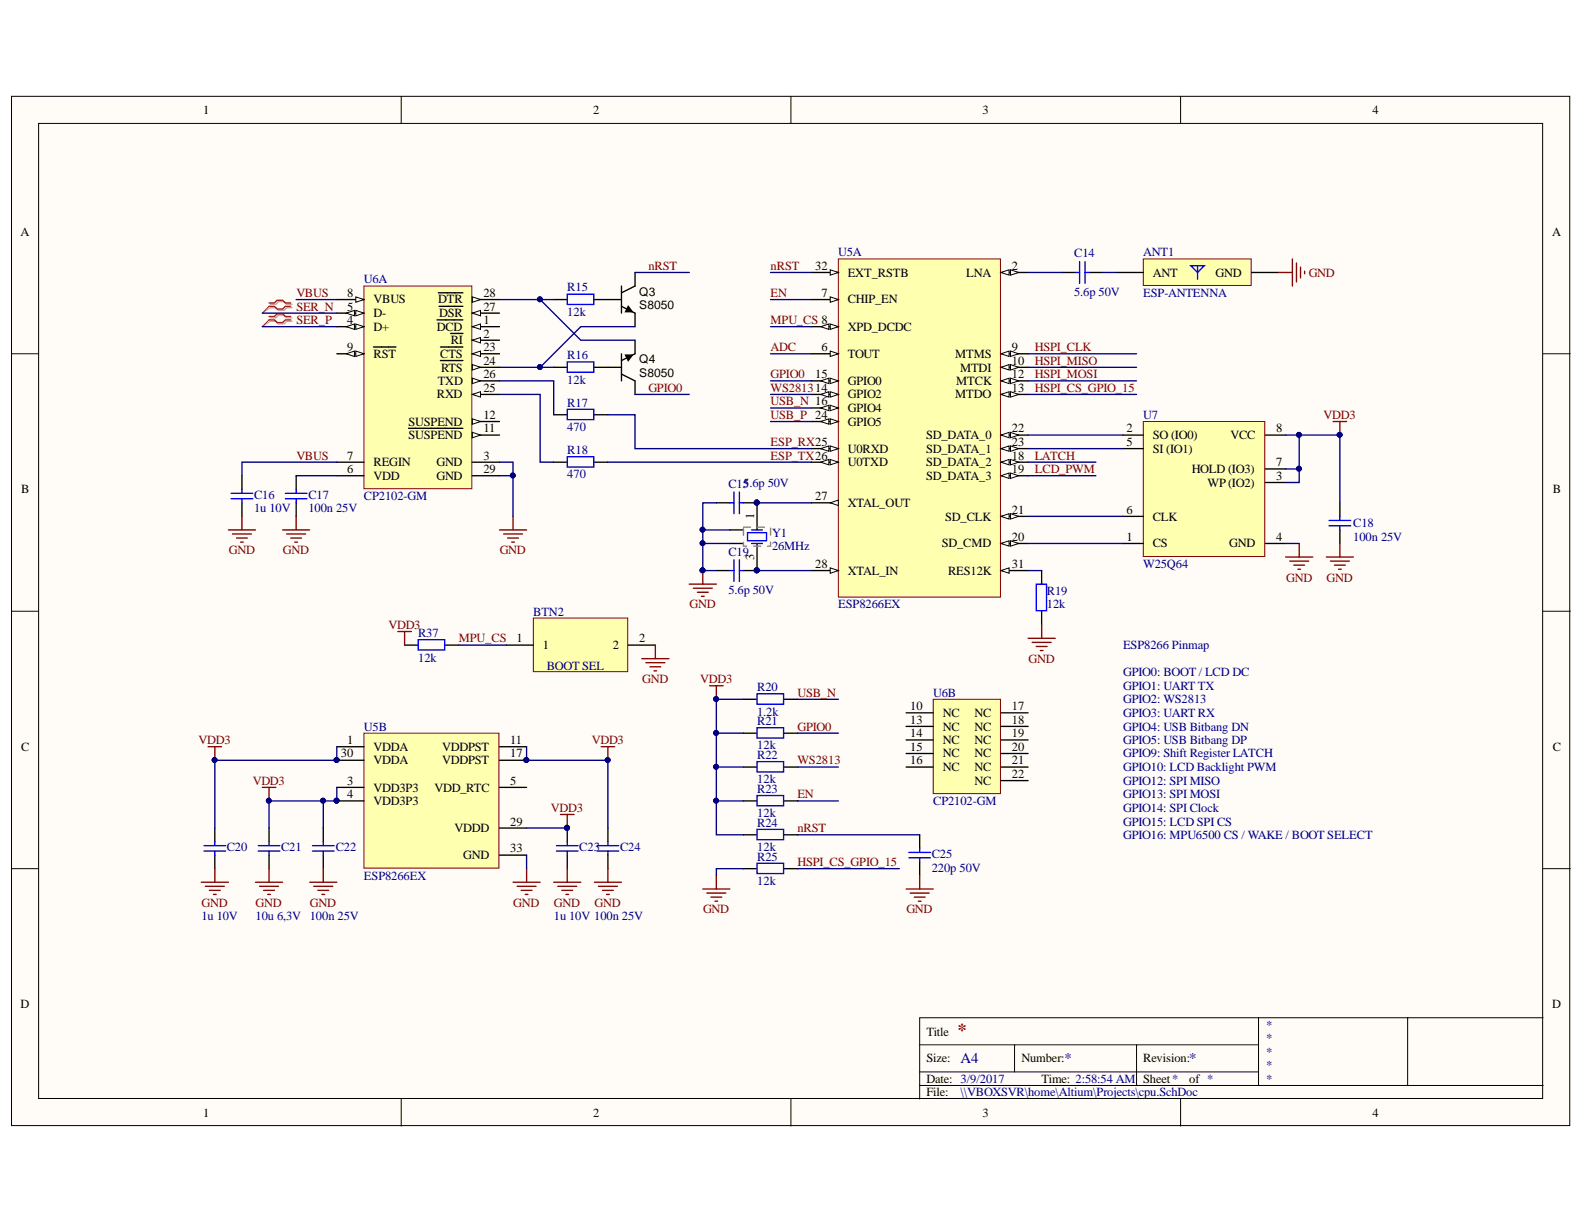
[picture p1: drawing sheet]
<svg xmlns="http://www.w3.org/2000/svg" width="279mm" height="216mm" viewBox="0 0 279 216" stroke-linecap="round" stroke-linejoin="round" font-family="sans-serif">
<defs><g id="words">
<text font-size="3.2" fill="#800000" x="168.9" y="182.7">*</text>
<g font-size="2.6" fill="#000080">
<text x="169.4" y="187.6">A4</text>
<text x="187.8" y="187.6">*</text>
<text x="209.8" y="187.6">*</text>
</g>
<g font-size="2.2">
<text x="35.9" y="20.1">1</text>
<text x="104.6" y="20.1">2</text>
<text x="173.3" y="20.1">3</text>
<text x="242.1" y="20.1">4</text>
<text x="3.6" y="41.6">A</text>
<text x="273.8" y="41.6">A</text>
<text x="143.8" y="47.6">32</text>
<text x="178.5" y="47.6">2</text>
<text x="61.2" y="52.3">8</text>
<text x="65.9" y="53.5">VBUS</text>
<text x="77.3" y="53.5">DTR</text>
<text x="85.3" y="52.3">28</text>
<text x="144.9" y="52.3">7</text>
<text x="149.5" y="53.5">CHIP_EN</text>
<text x="149.5" y="48.8">EXT_RSTB</text>
<text x="170.4" y="48.8">LNA</text>
<text x="203.3" y="48.8">ANT</text>
<text x="214.4" y="48.8">GND</text>
<text x="61.2" y="57.2">4</text>
<text x="61.2" y="54.8">5</text>
<text x="65.9" y="58.3">D+</text>
<text x="65.9" y="56">D-</text>
<text x="77.1" y="58.3">DCD</text>
<text x="77.5" y="56">DSR</text>
<text x="85.3" y="57.2">1</text>
<text x="85.3" y="59.5">2</text>
<text x="85.3" y="54.8">27</text>
<text x="149.5" y="58.3">XPD_DCDC</text>
<text x="61.2" y="61.9">9</text>
<text x="65.9" y="63.2">RST</text>
<text x="77.7" y="63.2">CTS</text>
<text x="77.8" y="65.5">RTS</text>
<text x="79.5" y="60.7">RI</text>
<text x="85.3" y="61.9">23</text>
<text x="85.3" y="64.4">24</text>
<text x="144.9" y="61.9">6</text>
<text x="149.5" y="63.2">TOUT</text>
<text x="168.5" y="63.2">MTMS</text>
<text x="169.3" y="65.5">MTDI</text>
<text x="178.5" y="61.9">9</text>
<text x="178.5" y="64.4">10</text>
<text x="77.1" y="70.3">RXD</text>
<text x="77.2" y="67.9">TXD</text>
<text x="85.3" y="69.1">25</text>
<text x="85.3" y="66.7">26</text>
<text x="143.8" y="66.7">15</text>
<text x="149.5" y="70.3">GPIO2</text>
<text x="149.5" y="67.9">GPIO0</text>
<text x="168.5" y="70.3">MTDO</text>
<text x="168.7" y="67.9">MTCK</text>
<text x="178.5" y="66.7">12</text>
<text x="178.5" y="69.1">13</text>
<text x="72.1" y="77.5">SUSPEND</text>
<text x="72.1" y="75.1">SUSPEND</text>
<text x="85.3" y="76.3">11</text>
<text x="85.3" y="73.9">12</text>
<text x="149.5" y="72.7">GPIO4</text>
<text x="149.5" y="75.1">GPIO5</text>
<text x="163.3" y="77.5">SD_DATA_0</text>
<text x="178.5" y="76.3">22</text>
<text x="198.7" y="76.3">2</text>
<text x="203.3" y="77.5">SO (IO0)</text>
<text x="217" y="77.5">VCC</text>
<text x="225.1" y="76.3">8</text>
<text x="61.2" y="83.5">6</text>
<text x="61.2" y="81.1">7</text>
<text x="65.9" y="82.3">REGIN</text>
<text x="77" y="82.3">GND</text>
<text x="85.3" y="81.1">3</text>
<text x="85.3" y="83.5">29</text>
<text x="149.5" y="79.8">U0RXD</text>
<text x="149.5" y="82.3">U0TXD</text>
<text x="163.3" y="82.3">SD_DATA_2</text>
<text x="163.3" y="79.8">SD_DATA_1</text>
<text x="178.5" y="81.1">18</text>
<text x="178.5" y="83.5">19</text>
<text x="178.5" y="78.6">23</text>
<text x="198.7" y="78.6">5</text>
<text x="203.3" y="79.8">SI (IO1)</text>
<text x="210.2" y="83.5">HOLD (IO3)</text>
<text x="225.1" y="82.3">7</text>
<text x="3.7" y="87">B</text>
<text x="65.9" y="84.6">VDD</text>
<text x="77" y="84.6">GND</text>
<text x="143.8" y="88.2">27</text>
<text x="149.5" y="89.4">XTAL_OUT</text>
<text x="163.3" y="84.6">SD_DATA_3</text>
<text x="213" y="85.8">WP (IO2)</text>
<text x="225.1" y="84.6">3</text>
<text x="273.9" y="87">B</text>
<text x="133.1" y="91.6" transform="rotate(-90 133.1 91.6)">1</text>
<text x="166.7" y="91.8">SD_CLK</text>
<text x="178.5" y="95.4">20</text>
<text x="178.5" y="90.7">21</text>
<text x="198.7" y="90.7">6</text>
<text x="198.7" y="95.4">1</text>
<text x="203.3" y="91.8">CLK</text>
<text x="225.1" y="95.4">4</text>
<text x="133.1" y="98.9" transform="rotate(-90 133.1 98.9)">3</text>
<text x="143.8" y="100.2">28</text>
<text x="149.5" y="101.4">XTAL_IN</text>
<text x="166.1" y="96.6">SD_CMD</text>
<text x="167.2" y="101.4">RES12K</text>
<text x="178.5" y="100.2">31</text>
<text x="203.3" y="96.6">CS</text>
<text x="216.8" y="96.6">GND</text>
<text x="91.1" y="113.3">1</text>
<text x="112.8" y="113.3">2</text>
<text x="95.8" y="114.5">1</text>
<text x="108.1" y="114.5">2</text>
<text x="160.5" y="125.2">10</text>
<text x="178.5" y="125.2">17</text>
<text x="61.2" y="131.2">1</text>
<text x="90" y="131.2">11</text>
<text x="160.5" y="127.7">13</text>
<text x="160.5" y="130.1">14</text>
<text x="166.3" y="126.5">NC</text>
<text x="166.3" y="128.9">NC</text>
<text x="166.3" y="131.2">NC</text>
<text x="171.9" y="126.5">NC</text>
<text x="171.9" y="128.9">NC</text>
<text x="171.9" y="131.2">NC</text>
<text x="178.5" y="127.7">18</text>
<text x="178.5" y="130.1">19</text>
<text x="3.7" y="132.4">C</text>
<text x="60.1" y="133.6">30</text>
<text x="65.9" y="132.4">VDDA</text>
<text x="65.9" y="134.8">VDDA</text>
<text x="78" y="132.4">VDDPST</text>
<text x="78" y="134.8">VDDPST</text>
<text x="90" y="133.6">17</text>
<text x="160.5" y="132.4">15</text>
<text x="160.5" y="134.8">16</text>
<text x="166.3" y="133.6">NC</text>
<text x="166.3" y="136.1">NC</text>
<text x="171.9" y="133.6">NC</text>
<text x="171.9" y="136.1">NC</text>
<text x="178.5" y="132.4">20</text>
<text x="178.5" y="134.8">21</text>
<text x="178.5" y="137.2">22</text>
<text x="273.9" y="132.4">C</text>
<text x="61.2" y="138.4">3</text>
<text x="61.2" y="140.8">4</text>
<text x="65.9" y="139.6">VDD3P3</text>
<text x="65.9" y="142">VDD3P3</text>
<text x="76.6" y="139.6">VDD_RTC</text>
<text x="90" y="138.4">5</text>
<text x="171.9" y="138.4">NC</text>
<text x="80.2" y="146.8">VDDD</text>
<text x="90" y="145.6">29</text>
<text x="81.7" y="151.5">GND</text>
<text x="90" y="150.4">33</text>
<text x="3.6" y="177.8">D</text>
<text x="273.8" y="177.8">D</text>
<text x="163.4" y="182.7">Title</text>
<text x="163.4" y="187.4">Size:</text>
<text x="163.4" y="191">Date: 3/9/2017</text>
<text x="180.2" y="187.4">Number:</text>
<text x="183.7" y="191">Time: 2:58:54 AM</text>
<text x="201.7" y="187.4">Revision:</text>
<text x="201.7" y="191">Sheet*</text>
<text x="209.8" y="191">of *</text>
<text x="35.9" y="196.9">1</text>
<text x="104.6" y="196.9">2</text>
<text x="163.4" y="193.4">File:</text>
<text x="173.3" y="196.9">3</text>
<text x="242.1" y="196.9">4</text>
</g>
<g font-size="2.2" fill="#800000">
<text x="114.4" y="47.6">nRST</text>
<text x="135.9" y="47.6">nRST</text>
<text x="52.3" y="52.3">VBUS</text>
<text x="135.9" y="52.3">EN</text>
<text x="230.8" y="48.8">GND</text>
<text x="52.3" y="57.2">SER_P</text>
<text x="52.3" y="54.8">SER_N</text>
<text x="135.9" y="57.2">MPU_CS 8</text>
<text x="135.9" y="61.9">ADC</text>
<text x="182.5" y="64.4">HSPI_MISO</text>
<text x="182.5" y="61.9">HSPI_CLK</text>
<text x="114.4" y="69.1">GPIO0</text>
<text x="135.9" y="66.7">GPIO0</text>
<text x="135.9" y="71.5">USB_N 16</text>
<text x="135.9" y="69.1">WS281314</text>
<text x="182.5" y="69.1">HSPI_CS_GPIO_15</text>
<text x="182.5" y="66.7">HSPI_MOSI</text>
<text x="135.9" y="73.9">USB_P 24</text>
<text x="233.5" y="73.9">VDD3</text>
<text x="52.3" y="81.1">VBUS</text>
<text x="135.9" y="81.1">ESP_TX26</text>
<text x="135.9" y="78.6">ESP_RX25</text>
<text x="182.5" y="81.1">LATCH</text>
<text x="182.5" y="83.5">LCD_PWM</text>
<text x="40.3" y="97.8">GND</text>
<text x="49.9" y="97.8">GND</text>
<text x="88.1" y="97.8">GND</text>
<text x="121.6" y="107.3">GND</text>
<text x="226.9" y="102.6">GND</text>
<text x="234" y="102.6">GND</text>
<text x="68.5" y="110.9">VDD3</text>
<text x="80.9" y="113.3">MPU_CS</text>
<text x="181.4" y="116.9">GND</text>
<text x="113.3" y="120.5">GND</text>
<text x="123.5" y="120.5">VDD3</text>
<text x="140.7" y="122.9">USB_N</text>
<text x="35" y="131.2">VDD3</text>
<text x="104.4" y="131.2">VDD3</text>
<text x="140.7" y="128.9">GPIO0</text>
<text x="140.7" y="134.8">WS2813</text>
<text x="44.6" y="138.4">VDD3</text>
<text x="97.2" y="143.2">VDD3</text>
<text x="140.7" y="140.8">EN</text>
<text x="140.7" y="146.8">nRST</text>
<text x="140.7" y="152.7">HSPI_CS_GPIO_15</text>
<text x="35.5" y="159.9">GND</text>
<text x="45.1" y="159.9">GND</text>
<text x="54.6" y="159.9">GND</text>
<text x="90.5" y="159.9">GND</text>
<text x="97.7" y="159.9">GND</text>
<text x="104.9" y="159.9">GND</text>
<text x="124" y="161.1">GND</text>
<text x="159.9" y="161.1">GND</text>
</g>
<g font-size="2.2" fill="#000080">
<text x="147.9" y="45.2">U5A</text>
<text x="189.5" y="45.4">C14</text>
<text x="201.7" y="45.2">ANT1</text>
<text x="64.2" y="50">U6A</text>
<text x="100.1" y="51.4">R15</text>
<text x="189.5" y="52.2">5.6p 50V</text>
<text x="201.7" y="52.3">ESP-ANTENNA</text>
<text x="100.1" y="55.7">12k</text>
<text x="100.1" y="63.3">R16</text>
<text x="100.1" y="71.7">R17</text>
<text x="100.1" y="67.6">12k</text>
<text x="100.1" y="76">470</text>
<text x="201.7" y="73.9">U7</text>
<text x="100.1" y="80.1">R18</text>
<text x="44.8" y="87.9">C16</text>
<text x="54.4" y="87.9">C17</text>
<text x="64.2" y="88.2">CP2102-GM</text>
<text x="100.1" y="84.4">470</text>
<text x="128.5" y="86.1">C15</text>
<text x="131.1" y="85.8">5.6p 50V</text>
<text x="44.8" y="90.4">1u 10V</text>
<text x="54.4" y="90.4">100n 25V</text>
<text x="136.2" y="94.7">Y1</text>
<text x="238.7" y="93">C18</text>
<text x="238.7" y="95.4">100n 25V</text>
<text x="128.5" y="98">C19</text>
<text x="136.2" y="97.1">26MHz</text>
<text x="201.7" y="100.2">W25Q64</text>
<text x="128.5" y="104.7">5.6p 50V</text>
<text x="147.9" y="107.3">ESP8266EX</text>
<text x="184.7" y="104.9">R19</text>
<text x="184.7" y="107.3">12k</text>
<text x="73.8" y="112.4">R37</text>
<text x="94.1" y="108.6">BTN2</text>
<text x="73.8" y="116.7">12k</text>
<text x="96.4" y="118.1">BOOT SEL</text>
<text x="198.1" y="119.3">GPIO0: BOOT / LCD DC</text>
<text x="198.1" y="114.5">ESP8266 Pinmap</text>
<text x="133.6" y="121.9">R20</text>
<text x="164.6" y="122.9">U6B</text>
<text x="198.1" y="121.7">GPIO1: UART TX</text>
<text x="198.1" y="124.1">GPIO2: WS2813</text>
<text x="64.2" y="128.9">U5B</text>
<text x="133.6" y="127.9">R21</text>
<text x="133.6" y="126.3">1.2k</text>
<text x="198.1" y="126.5">GPIO3: UART RX</text>
<text x="198.1" y="128.9">GPIO4: USB Bitbang DN</text>
<text x="198.1" y="131.2">GPIO5: USB Bitbang DP</text>
<text x="133.6" y="132.2">12k</text>
<text x="133.6" y="133.9">R22</text>
<text x="198.1" y="133.6">GPIO9: Shift Register LATCH</text>
<text x="198.1" y="136.1">GPIO10: LCD Backlight PWM</text>
<text x="133.6" y="138.2">12k</text>
<text x="133.6" y="139.9">R23</text>
<text x="164.6" y="142">CP2102-GM</text>
<text x="198.1" y="138.4">GPIO12: SPI MISO</text>
<text x="198.1" y="140.8">GPIO13: SPI MOSI</text>
<text x="198.1" y="143.2">GPIO14: SPI Clock</text>
<text x="133.6" y="144.2">12k</text>
<text x="133.6" y="145.8">R24</text>
<text x="198.1" y="145.6">GPIO15: LCD SPI CS</text>
<text x="198.1" y="148">GPIO16: MPU6500 CS / WAKE / BOOT SELECT</text>
<text x="40" y="150.1">C20</text>
<text x="49.6" y="150.1">C21</text>
<text x="59.2" y="150.1">C22</text>
<text x="64.2" y="155.2">ESP8266EX</text>
<text x="102.2" y="150.1">C23</text>
<text x="109.4" y="150.1">C24</text>
<text x="133.6" y="150.1">12k</text>
<text x="133.6" y="151.8">R25</text>
<text x="164.4" y="151.4">C25</text>
<text x="164.4" y="153.7">220p 50V</text>
<text x="133.6" y="156.1">12k</text>
<text x="35.5" y="162.4">1u 10V</text>
<text x="45.1" y="162.4">10u 6,3V 100n 25V</text>
<text x="97.7" y="162.4">1u 10V 100n 25V</text>
<text x="223.2" y="181.5">*</text>
<text x="223.2" y="183.8">*</text>
<text x="223.2" y="186.2">*</text>
<text x="223.2" y="188.6">*</text>
<text x="223.2" y="191">*</text>
<text x="169.4" y="193.4">\\VBOXSVR\home\Altium\Projects\cpu.SchDoc</text>
</g>
<g font-size="2.1">
<text x="112.8" y="52.2">Q3</text>
<text x="112.8" y="54.5">S8050</text>
<text x="112.8" y="64.1">Q4</text>
<text x="112.8" y="66.5">S8050</text>
</g>
</g></defs>
<g fill="#fffcf8" stroke="#000" stroke-width=".18">
<path d="M2 17h274.9v181.5h-274.9z"/>
<path d="M6.8 21.8h265.3v172h-265.3z"/>
</g>
<g fill="none" stroke="#000" stroke-width=".18">
<path d="M70.8 17v4.8M139.5 17v4.8M208.2 17v4.8M2 62.4h4.8M272.2 62.4h4.8M2 107.8h4.8M272.2 107.8h4.8M2 153.2h4.8M272.2 153.2h4.8M222 179.5v12M248.3 179.5h-86.1v14.4M272.2 179.5h-23.9v12"/>
<path d="M70.8 193.9v4.7M139.5 193.9v4.7M162.2 184.3h59.8M162.2 191.5h110M162.2 189.1h59.8M179 184.3v4.8M200.5 184.3v7.2M208.2 193.9v4.7"/>
</g>
<path d="M147.9 45.7h28.6v59.6h-28.6z" fill="#ffffb0" stroke="#800000" stroke-width=".18"/>
<path d="M143.1 62.4h4.8" fill="none" stroke="#000" stroke-width=".24"/>
<path d="M146.4 61.9l1.5 .5-1.5 .5z" fill="#fffcf8"/>
<path d="M146.4 61.9l1.5 .5-1.5 .5z" fill="none" stroke="#000" stroke-width=".18"/>
<path d="M143.1 52.8h4.8" fill="none" stroke="#000" stroke-width=".24"/>
<path d="M146.4 52.4l1.5 .4-1.5 .5z" fill="#fffcf8"/>
<path d="M146.4 52.4l1.5 .4-1.5 .5z" fill="none" stroke="#000" stroke-width=".18"/>
<path d="M143.1 57.6h4.8" fill="none" stroke="#000" stroke-width=".24"/>
<path d="M146.4 57.1l1.5 .5-1.5 .5z" fill="#fffcf8"/>
<path d="M146.4 57.1l1.5 .5-1.5 .5z" fill="none" stroke="#000" stroke-width=".18"/>
<path d="M144.8 57.6l1.4-.5v1z" fill="#fffcf8"/>
<path d="M144.8 57.6l1.4-.5v1z" fill="none" stroke="#000" stroke-width=".18"/>
<path d="M176.6 62.4h4.7" fill="none" stroke="#000" stroke-width=".24"/>
<path d="M176.6 62.4l1.4-.5v1z" fill="#fffcf8"/>
<path d="M176.6 62.4l1.4-.5v1z" fill="none" stroke="#000" stroke-width=".18"/>
<path d="M178.2 61.9l1.5 .5-1.5 .5z" fill="#fffcf8"/>
<path d="M178.2 61.9l1.5 .5-1.5 .5z" fill="none" stroke="#000" stroke-width=".18"/>
<path d="M176.6 64.8h4.7" fill="none" stroke="#000" stroke-width=".24"/>
<path d="M176.6 64.8l1.4-.5v1z" fill="#fffcf8"/>
<path d="M176.6 64.8l1.4-.5v1z" fill="none" stroke="#000" stroke-width=".18"/>
<path d="M178.2 64.3l1.5 .5-1.5 .5z" fill="#fffcf8"/>
<path d="M178.2 64.3l1.5 .5-1.5 .5z" fill="none" stroke="#000" stroke-width=".18"/>
<path d="M176.6 67.2h4.7" fill="none" stroke="#000" stroke-width=".24"/>
<path d="M176.6 67.2l1.4-.5v1z" fill="#fffcf8"/>
<path d="M176.6 67.2l1.4-.5v1z" fill="none" stroke="#000" stroke-width=".18"/>
<path d="M178.2 66.7l1.5 .5-1.5 .5z" fill="#fffcf8"/>
<path d="M178.2 66.7l1.5 .5-1.5 .5z" fill="none" stroke="#000" stroke-width=".18"/>
<path d="M176.6 69.6h4.7" fill="none" stroke="#000" stroke-width=".24"/>
<path d="M176.6 69.6l1.4-.5v1z" fill="#fffcf8"/>
<path d="M176.6 69.6l1.4-.5v1z" fill="none" stroke="#000" stroke-width=".18"/>
<path d="M178.2 69.1l1.5 .5-1.5 .5z" fill="#fffcf8"/>
<path d="M178.2 69.1l1.5 .5-1.5 .5z" fill="none" stroke="#000" stroke-width=".18"/>
<path d="M143.1 69.6h4.8" fill="none" stroke="#000" stroke-width=".24"/>
<path d="M146.4 69.1l1.5 .5-1.5 .5z" fill="#fffcf8"/>
<path d="M146.4 69.1l1.5 .5-1.5 .5z" fill="none" stroke="#000" stroke-width=".18"/>
<path d="M144.8 69.6l1.4-.5v1z" fill="#fffcf8"/>
<path d="M144.8 69.6l1.4-.5v1z" fill="none" stroke="#000" stroke-width=".18"/>
<path d="M143.1 67.2h4.8" fill="none" stroke="#000" stroke-width=".24"/>
<path d="M146.4 66.7l1.5 .5-1.5 .5z" fill="#fffcf8"/>
<path d="M146.4 66.7l1.5 .5-1.5 .5z" fill="none" stroke="#000" stroke-width=".18"/>
<path d="M144.8 67.2l1.4-.5v1z" fill="#fffcf8"/>
<path d="M144.8 67.2l1.4-.5v1z" fill="none" stroke="#000" stroke-width=".18"/>
<path d="M176.6 81.5h4.7" fill="none" stroke="#000" stroke-width=".24"/>
<path d="M176.6 81.5l1.4-.5v1z" fill="#fffcf8"/>
<path d="M176.6 81.5l1.4-.5v1z" fill="none" stroke="#000" stroke-width=".18"/>
<path d="M178.2 81l1.5 .5-1.5 .5z" fill="#fffcf8"/>
<path d="M178.2 81l1.5 .5-1.5 .5z" fill="none" stroke="#000" stroke-width=".18"/>
<path d="M176.6 83.9h4.7" fill="none" stroke="#000" stroke-width=".24"/>
<path d="M176.6 83.9l1.4-.5v1z" fill="#fffcf8"/>
<path d="M176.6 83.9l1.4-.5v1z" fill="none" stroke="#000" stroke-width=".18"/>
<path d="M178.2 83.4l1.5 .5-1.5 .5z" fill="#fffcf8"/>
<path d="M178.2 83.4l1.5 .5-1.5 .5z" fill="none" stroke="#000" stroke-width=".18"/>
<path d="M176.6 95.9h4.7" fill="none" stroke="#000" stroke-width=".24"/>
<path d="M176.6 95.9l1.4-.5v.9z" fill="#fffcf8"/>
<path d="M176.6 95.9l1.4-.5v.9z" fill="none" stroke="#000" stroke-width=".18"/>
<path d="M178.2 95.4l1.5 .5-1.5 .4z" fill="#fffcf8"/>
<path d="M178.2 95.4l1.5 .5-1.5 .4z" fill="none" stroke="#000" stroke-width=".18"/>
<path d="M176.6 91.1h4.7" fill="none" stroke="#000" stroke-width=".24"/>
<path d="M176.6 91.1l1.4-.5v1z" fill="#fffcf8"/>
<path d="M176.6 91.1l1.4-.5v1z" fill="none" stroke="#000" stroke-width=".18"/>
<path d="M178.2 90.6l1.5 .5-1.5 .5z" fill="#fffcf8"/>
<path d="M178.2 90.6l1.5 .5-1.5 .5z" fill="none" stroke="#000" stroke-width=".18"/>
<path d="M176.6 76.7h4.7" fill="none" stroke="#000" stroke-width=".24"/>
<path d="M176.6 76.7l1.4-.4v.9z" fill="#fffcf8"/>
<path d="M176.6 76.7l1.4-.4v.9z" fill="none" stroke="#000" stroke-width=".18"/>
<path d="M178.2 76.3l1.5 .4-1.5 .5z" fill="#fffcf8"/>
<path d="M178.2 76.3l1.5 .4-1.5 .5z" fill="none" stroke="#000" stroke-width=".18"/>
<path d="M176.6 79.1h4.7" fill="none" stroke="#000" stroke-width=".24"/>
<path d="M176.6 79.1l1.4-.4v.9z" fill="#fffcf8"/>
<path d="M176.6 79.1l1.4-.4v.9z" fill="none" stroke="#000" stroke-width=".18"/>
<path d="M178.2 78.7l1.5 .4-1.5 .5z" fill="#fffcf8"/>
<path d="M178.2 78.7l1.5 .4-1.5 .5z" fill="none" stroke="#000" stroke-width=".18"/>
<path d="M143.1 79.1h4.8" fill="none" stroke="#000" stroke-width=".24"/>
<path d="M146.4 78.7l1.5 .4-1.5 .5z" fill="#fffcf8"/>
<path d="M146.4 78.7l1.5 .4-1.5 .5z" fill="none" stroke="#000" stroke-width=".18"/>
<path d="M144.8 79.1l1.4-.4v.9z" fill="#fffcf8"/>
<path d="M144.8 79.1l1.4-.4v.9z" fill="none" stroke="#000" stroke-width=".18"/>
<path d="M143.1 81.5h4.8" fill="none" stroke="#000" stroke-width=".24"/>
<path d="M146.4 81l1.5 .5-1.5 .5z" fill="#fffcf8"/>
<path d="M146.4 81l1.5 .5-1.5 .5z" fill="none" stroke="#000" stroke-width=".18"/>
<path d="M144.8 81.5l1.4-.5v1z" fill="#fffcf8"/>
<path d="M144.8 81.5l1.4-.5v1z" fill="none" stroke="#000" stroke-width=".18"/>
<path d="M143.1 88.7h4.8" fill="none" stroke="#000" stroke-width=".24"/>
<path d="M146.4 88.7l1.5-.5v1z" fill="#fffcf8"/>
<path d="M146.4 88.7l1.5-.5v1z" fill="none" stroke="#000" stroke-width=".18"/>
<path d="M143.1 100.6h4.8" fill="none" stroke="#000" stroke-width=".24"/>
<path d="M146.4 100.2l1.5 .4-1.5 .5z" fill="#fffcf8"/>
<path d="M146.4 100.2l1.5 .4-1.5 .5z" fill="none" stroke="#000" stroke-width=".18"/>
<path d="M176.6 100.6h4.7" fill="none" stroke="#000" stroke-width=".24"/>
<path d="M176.6 100.6l1.4-.4v.9z" fill="#fffcf8"/>
<path d="M176.6 100.6l1.4-.4v.9z" fill="none" stroke="#000" stroke-width=".18"/>
<path d="M143.1 48.1h4.8" fill="none" stroke="#000" stroke-width=".24"/>
<path d="M146.4 47.6l1.5 .5-1.5 .4z" fill="#fffcf8"/>
<path d="M146.4 47.6l1.5 .5-1.5 .4z" fill="none" stroke="#000" stroke-width=".18"/>
<path d="M143.1 72h4.8" fill="none" stroke="#000" stroke-width=".24"/>
<path d="M146.4 71.5l1.5 .5-1.5 .4z" fill="#fffcf8"/>
<path d="M146.4 71.5l1.5 .5-1.5 .4z" fill="none" stroke="#000" stroke-width=".18"/>
<path d="M144.8 72l1.4-.5v.9z" fill="#fffcf8"/>
<path d="M144.8 72l1.4-.5v.9z" fill="none" stroke="#000" stroke-width=".18"/>
<path d="M143.1 74.4h4.8" fill="none" stroke="#000" stroke-width=".24"/>
<path d="M146.4 73.9l1.5 .5-1.5 .4z" fill="#fffcf8"/>
<path d="M146.4 73.9l1.5 .5-1.5 .4z" fill="none" stroke="#000" stroke-width=".18"/>
<path d="M144.8 74.4l1.4-.5v.9z" fill="#fffcf8"/>
<path d="M144.8 74.4l1.4-.5v.9z" fill="none" stroke="#000" stroke-width=".18"/>
<path d="M176.6 48.1h4.7" fill="none" stroke="#000" stroke-width=".24"/>
<path d="M176.6 48.1l1.4-.5v.9z" fill="#fffcf8"/>
<path d="M176.6 48.1l1.4-.5v.9z" fill="none" stroke="#000" stroke-width=".18"/>
<path d="M178.2 47.6l1.5 .5-1.5 .4z" fill="#fffcf8"/>
<path d="M178.2 47.6l1.5 .5-1.5 .4z" fill="none" stroke="#000" stroke-width=".18"/>
<path d="M64.2 129.3h23.8v23.8h-23.8z" fill="#ffffb0" stroke="#800000" stroke-width=".18"/>
<path d="M59.4 131.7h4.8M59.4 138.9h4.8M59.4 134.1h4.8M88.1 131.7h4.8M88.1 138.9h4.8M88.1 134.1h4.8M59.4 141.3h4.8M88.1 146.1h4.8M88.1 150.8h4.8" fill="none" stroke="#000" stroke-width=".24"/>
<g fill="#000080" stroke="#000080" stroke-width=".18">
<circle cx="59.4" cy="141.2" r=".43"/>
<circle cx="92.8" cy="134.1" r=".43"/>
<circle cx="59.4" cy="134.1" r=".43"/>
</g>
<path d="M164.6 123.3h11.9v16.7h-11.9z" fill="#ffffb0" stroke="#800000" stroke-width=".18"/>
<path d="M159.8 125.7h4.8M159.8 128.1h4.8M159.8 130.5h4.8M159.8 132.9h4.8M159.8 135.3h4.8M176.6 125.7h4.7M176.6 128.1h4.7M176.6 130.5h4.7M176.6 132.9h4.7M176.6 135.3h4.7M176.6 137.7h4.7" fill="none" stroke="#000" stroke-width=".24"/>
<path d="M64.2 50.5h19v35.7h-19z" fill="#ffffb0" stroke="#800000" stroke-width=".18"/>
<path d="M83.3 57.6h4.8" fill="none" stroke="#000" stroke-width=".24"/>
<path d="M83.3 57.6l1.5-.5v1z" fill="#fffcf8"/>
<path d="M83.3 57.6l1.5-.5v1z" fill="none" stroke="#000" stroke-width=".18"/>
<path d="M77.1 56.4h4.5M83.3 60h4.8" fill="none" stroke="#000" stroke-width=".24"/>
<path d="M83.3 60l1.5-.5v1z" fill="#fffcf8"/>
<path d="M83.3 60l1.5-.5v1z" fill="none" stroke="#000" stroke-width=".18"/>
<path d="M59.4 57.6h4.8M79.5 58.8h2.1M83.3 81.5h4.8" fill="none" stroke="#000" stroke-width=".24"/>
<path d="M62.8 57.1l1.4 .5-1.4 .5z" fill="#fffcf8"/>
<path d="M62.8 57.1l1.4 .5-1.4 .5z" fill="none" stroke="#000" stroke-width=".18"/>
<path d="M61.1 57.6l1.4-.5v1z" fill="#fffcf8"/>
<path d="M61.1 57.6l1.4-.5v1z" fill="none" stroke="#000" stroke-width=".18"/>
<path d="M59.4 55.2h4.8" fill="none" stroke="#000" stroke-width=".24"/>
<path d="M62.8 54.8l1.4 .4-1.4 .5z" fill="#fffcf8"/>
<path d="M62.8 54.8l1.4 .4-1.4 .5z" fill="none" stroke="#000" stroke-width=".18"/>
<path d="M61.1 55.2l1.4-.4v.9z" fill="#fffcf8"/>
<path d="M61.1 55.2l1.4-.4v.9z" fill="none" stroke="#000" stroke-width=".18"/>
<path d="M59.4 52.8h4.8M59.4 83.9h4.8M59.4 81.5h4.8" fill="none" stroke="#000" stroke-width=".24"/>
<path d="M62.8 52.4l1.4 .4-1.4 .5z" fill="#fffcf8"/>
<path d="M62.8 52.4l1.4 .4-1.4 .5z" fill="none" stroke="#000" stroke-width=".18"/>
<path d="M59.4 62.4h4.8" fill="none" stroke="#000" stroke-width=".24"/>
<path d="M62.8 61.9l1.4 .5-1.4 .5z" fill="#fffcf8"/>
<path d="M62.8 61.9l1.4 .5-1.4 .5z" fill="none" stroke="#000" stroke-width=".18"/>
<path d="M61.1 62.4l1.4-.5v1z" fill="#fffcf8"/>
<path d="M61.1 62.4l1.4-.5v1z" fill="none" stroke="#000" stroke-width=".18"/>
<path d="M65.9 61.2h3.9M83.3 76.7h4.8" fill="none" stroke="#000" stroke-width=".24"/>
<path d="M83.3 76.3l1.5 .4-1.5 .5z" fill="#fffcf8"/>
<path d="M83.3 76.3l1.5 .4-1.5 .5z" fill="none" stroke="#000" stroke-width=".18"/>
<path d="M72.1 75.5h9.5M83.3 74.4h4.8" fill="none" stroke="#000" stroke-width=".24"/>
<path d="M83.3 73.9l1.5 .5-1.5 .4z" fill="#fffcf8"/>
<path d="M83.3 73.9l1.5 .5-1.5 .4z" fill="none" stroke="#000" stroke-width=".18"/>
<path d="M83.3 62.4h4.8" fill="none" stroke="#000" stroke-width=".24"/>
<path d="M83.3 62.4l1.5-.5v1z" fill="#fffcf8"/>
<path d="M83.3 62.4l1.5-.5v1z" fill="none" stroke="#000" stroke-width=".18"/>
<path d="M77.7 61.2h3.9M83.3 64.8h4.8" fill="none" stroke="#000" stroke-width=".24"/>
<path d="M83.3 64.3l1.5 .5-1.5 .5z" fill="#fffcf8"/>
<path d="M83.3 64.3l1.5 .5-1.5 .5z" fill="none" stroke="#000" stroke-width=".18"/>
<path d="M77.7 63.6h3.9M83.3 69.6h4.8" fill="none" stroke="#000" stroke-width=".24"/>
<path d="M83.3 69.6l1.5-.5v1z" fill="#fffcf8"/>
<path d="M83.3 69.6l1.5-.5v1z" fill="none" stroke="#000" stroke-width=".18"/>
<path d="M83.3 67.2h4.8" fill="none" stroke="#000" stroke-width=".24"/>
<path d="M83.3 66.7l1.5 .5-1.5 .5z" fill="#fffcf8"/>
<path d="M83.3 66.7l1.5 .5-1.5 .5z" fill="none" stroke="#000" stroke-width=".18"/>
<path d="M83.3 55.2h4.8" fill="none" stroke="#000" stroke-width=".24"/>
<path d="M83.3 55.2l1.5-.4v.9z" fill="#fffcf8"/>
<path d="M83.3 55.2l1.5-.4v.9z" fill="none" stroke="#000" stroke-width=".18"/>
<path d="M77.4 54h4.2M83.3 52.8h4.8" fill="none" stroke="#000" stroke-width=".24"/>
<path d="M83.3 52.4l1.5 .4-1.5 .5z" fill="#fffcf8"/>
<path d="M83.3 52.4l1.5 .4-1.5 .5z" fill="none" stroke="#000" stroke-width=".18"/>
<path d="M77.3 51.6h4.3M83.3 83.9h4.8" fill="none" stroke="#000" stroke-width=".24"/>
<path d="M201.7 45.7h19v4.7h-19z" fill="#ffffb0" stroke="#800000" stroke-width=".18"/>
<g fill="none" stroke="#000" stroke-width=".24">
<path d="M97.7 52.8h2.4M104.8 52.8h4.8M109.6 54l2.4 1.2v2.4M109.6 50.5v4.7M110.8 54l.7 1h-1.2zM112 48.1v2.4l-2.4 1.1M187.3 48.1h2.4M192.1 48.1h2.4M196.9 48.1h4.8M220.8 48.1h4.8M97.7 64.8h2.4M97.7 73.2h2.4"/>
<path d="M104.8 64.8h4.8M104.8 73.2h2.4M109.6 66l2.4 1.2v2.4M109.6 62.4v4.8M110.3 62.6h1.2l-.7 1zM112 60v2.4l-2.4 1.2M42.7 83.9v2.4M42.7 88.7v2.4M52.2 83.9v2.4M52.2 88.7v2.4M97.7 81.5h2.4M104.8 81.5h2.4"/>
<path d="M126.4 88.7h2.3M128.7 93.5h2.4M128.7 95.9h2.4M131.1 88.7h2.4v4.8M133.5 95.9v4.7h-2.4M236.3 88.7v2.4M236.3 93.5v2.4M126.4 100.6h2.3M183.7 100.6v2.4M183.7 107.8v2.4M131.1 129.3h2.4M131.1 135.3h2.4"/>
<path d="M131.1 123.3h2.4M138.3 129.3h2.4M138.3 135.3h2.4M138.3 123.3h2.4M37.9 146.1v2.3M37.9 150.8v2.4M47.5 146.1v2.3M47.5 150.8v2.4M57 146.1v2.3M57 150.8v2.4M100.1 146.1v2.3M100.1 150.8v2.4"/>
<path d="M107.2 146.1v2.3M107.2 150.8v2.4M131.1 141.3h2.4M131.1 147.3h2.4M131.1 153.2h2.4M138.3 141.3h2.4M138.3 147.3h2.4M138.3 153.2h2.4M162.2 147.3v2.3M162.2 152v2.4"/>
</g>
<g fill="none" stroke="#00f" stroke-width=".24">
<path d="M100.1 51.9h4.6v1.8h-4.6zM189.7 48.1h.7M190.4 46.1v3.9M191.4 46.1v3.9M191.4 48.1h.7M210 46.9h2.4l-1.2 1.2zM211.2 46.9v2.4M100.1 72.2h4.6v1.8h-4.6zM100.1 63.8h4.6v1.9h-4.6zM40.8 87h3.8M40.8 88h3.8M42.7 86.3v.7"/>
<path d="M42.7 88v.7M50.3 87h3.9M50.3 88h3.9M52.2 86.3v.7M52.2 88v.7M100.1 80.6h4.6v1.8h-4.6zM128.7 88.7h.8M129.5 86.8v3.8M129.5 98.7v3.9M130.4 86.8v3.8M130.4 98.7v3.9M130.4 88.7h.7"/>
<path d="M131.9 94h3.3v1.4h-3.3zM132.6 95.9h1.9M132.6 93.5h1.9M234.4 91.8h3.8M234.4 92.8h3.8M236.3 91.1v.7M236.3 92.8v.7M128.7 100.6h.8M130.4 100.6h.7M182.8 103h1.8v4.7h-1.8zM133.5 128.4h4.7v1.8h-4.7zM133.5 134.3h4.7v1.9h-4.7z"/>
<path d="M133.5 122.4h4.7v1.8h-4.7zM36 149.2h3.8M36 150.1h3.8M37.9 148.4v.8M37.9 150.1v.7M45.5 149.2h3.9M45.5 150.1h3.9M47.5 148.4v.8M47.5 150.1v.7M55.1 149.2h3.8M55.1 150.1h3.8M57 148.4v.8"/>
<path d="M57 150.1v.7M98.1 149.2h3.9M98.1 150.1h3.9M100.1 148.4v.8M100.1 150.1v.7M105.3 149.2h3.8M105.3 150.1h3.8M107.2 148.4v.8M107.2 150.1v.7M133.5 140.3h4.7v1.8h-4.7zM133.5 146.3h4.7v1.8h-4.7zM133.5 152.3h4.7v1.8h-4.7z"/>
<path d="M160.3 150.4h3.8M160.3 151.3h3.8M162.2 149.6v.8M162.2 151.3v.7"/>
</g>
<g fill="#000080" stroke="#000080" stroke-width=".18">
<circle cx="133.5" cy="88.6" r=".43"/>
<circle cx="133.5" cy="100.6" r=".43"/>
<circle cx="123.9" cy="100.6" r=".43"/>
<circle cx="100" cy="146" r=".43"/>
<circle cx="47.4" cy="141.2" r=".43"/>
<circle cx="37.8" cy="134.1" r=".43"/>
<circle cx="107.2" cy="134.1" r=".43"/>
<circle cx="236.3" cy="76.7" r=".43"/>
<circle cx="126.3" cy="123.3" r=".43"/>
</g>
<path d="M131.1 93h4.8v3.3h-4.8v-3.3" fill="none" stroke="#808080" stroke-width=".24" stroke-dasharray="1.2 1.2"/>
<g fill="none" stroke="#800000" stroke-width=".24">
<path d="M225.6 48.1h2.4M228 45.7v4.8M228.7 46.4v3.3M229.4 47.1v1.9M230.1 47.8v.5M235.1 74.4h2.4M236.3 74.4v2.3M40.3 93.5h4.8M41 94.2h3.3M41.7 94.9h1.9M42.4 95.6h.5M42.7 91.1v2.4"/>
<path d="M49.8 93.5h4.8M50.6 94.2h3.3M51.3 94.9h1.9M52 95.6h.5M52.2 91.1v2.4M88.1 93.5h4.8M88.8 94.2h3.4M89.5 94.9h1.9M90.3 95.6h.4M90.5 91.1v2.4M226.8 98.3h4.8M227.5 99h3.3"/>
<path d="M228.2 99.7h1.9M229.2 95.9v2.4M233.9 98.3h4.8M234.7 99h3.3M235.4 99.7h1.9M236.3 95.9v2.4M121.6 103h4.8M122.3 103.8h3.3M123 104.5h1.9M123.7 105.2h.5M124 100.6v2.4M181.3 112.6h4.8"/>
<path d="M182.1 113.3h3.3M182.8 114h1.9M183.5 114.7h.5M183.7 110.2v2.4M228.9 100.4h.5M236.1 100.4h.5M36.7 131.7h2.4M37.9 131.7v2.4M46.3 138.9h2.4M47.5 138.9v2.4M106 131.7h2.4M107.2 131.7v2.4"/>
<path d="M125.2 121h2.4M126.4 121v2.3M35.5 155.6h4.8M36.2 156.3h3.4M36.9 157h1.9M37.7 157.8h.4M37.9 153.2v2.4M45.1 155.6h4.7M45.8 156.3h3.3M46.5 157h1.9M47.2 157.8h.5M47.5 153.2v2.4"/>
<path d="M54.6 155.6h4.8M55.3 156.3h3.4M56.1 157h1.9M56.8 157.8h.5M57 153.2v2.4M90.5 155.6h4.8M91.2 156.3h3.4M91.9 157h1.9M92.6 157.8h.5M92.9 153.2v2.4M97.7 155.6h4.7M98.4 156.3h3.3"/>
<path d="M98.9 143.7h2.4M99.1 157h1.9M99.8 157.8h.5M100.1 143.7v2.4M100.1 153.2v2.4M104.8 155.6h4.8M105.6 156.3h3.3M106.3 157h1.9M107 157.8h.5M107.2 153.2v2.4M124 156.8h4.7M124.7 157.5h3.3"/>
<path d="M125.4 158.2h1.9M126.1 159h.5M126.4 154.4v2.4M159.8 156.8h4.8M160.5 157.5h3.4M161.3 158.2h1.9M162 159h.5M162.2 154.4v2.4"/>
</g>
<path d="M110.8 54l.7 1h-1.2zM110.3 62.6h1.2l-.7 1z" fill="#000"/>
<path d="M47.7 53.7h1l.4-.5h1l.5 .5h.9M47.7 54.3h1l.4 .5h1l.5-.5h.9M47.7 56.1h1l.4-.5h1l.5 .5h.9M47.7 56.7h1l.4 .4h1l.5-.4h.9" fill="none" stroke="#d0a19e" stroke-width=".24"/>
<path d="M47.7 54.3l-1.4 .9M47.7 56.7l-1.4 .9" fill="none" stroke="#d0a19e" stroke-width=".18"/>
<path d="M47.5 53.4h.9l.5-.4h.9l.5 .4h1M47.5 54h.9l.5 .5h.9l.5-.5h1M47.5 55.8h.9l.5-.4h.9l.5 .4h1M47.5 56.4h.9l.5 .5h.9l.5-.5h1" fill="none" stroke="#f00" stroke-width=".24"/>
<path d="M47.5 54l-1.2 1.2M47.5 56.4l-1.2 1.2" fill="none" stroke="#f00" stroke-width=".18"/>
<path d="M201.7 74.4h21.4v23.8h-21.4z" fill="#ffffb0" stroke="#800000" stroke-width=".18"/>
<path d="M198.1 79.1h3.6M198.1 76.7h3.6M223.2 76.7h3.6M198.1 91.1h3.6M198.1 95.9h3.6M223.2 85.1h3.6M223.2 82.7h3.6M223.2 95.9h3.6" fill="none" stroke="#000" stroke-width=".24"/>
<g fill="none" stroke="#000080" stroke-width=".24">
<path d="M46.3 57.6h13.1M46.3 55.2h13.1M52.2 52.8h7.2M88.1 52.8h7.2M97.7 52.8h-2.4l7.1 7.2h9.6M112 57.6h-9.6l-7.1 7.2h2.4M112 48.1h9.6M135.9 52.8h7.2M135.9 48.1h7.2M135.9 57.6h7.2M181.3 48.1h6M194.5 48.1h2.4"/>
<path d="M88.1 67.2h9.6v6M88.1 69.6h7.2v11.9h2.4M88.1 64.8h7.2M107.2 73.2h4.8v5.9h31.1M112 69.6h9.6M135.9 69.6h7.2M135.9 62.4h7.2M135.9 67.2h7.2M135.9 74.4h7.2M135.9 72h7.2M181.3 64.8h19.2M181.3 69.6h19.2"/>
<path d="M181.3 62.4h19.2M181.3 67.2h19.2M181.3 76.7h16.8M181.3 79.1h16.8M226.8 76.7h9.5v12M229.2 76.7v6h-2.4M52.2 83.9h7.2M59.4 81.5h-16.7v2.4M88.1 81.5h2.4v9.6M88.1 83.9h2.4M107.2 81.5h35.9M124 95.9h4.7"/>
<path d="M124 93.5h4.7M126.4 88.7h-2.4v11.9h2.4M133.5 88.7h9.6M181.3 95.9h16.8M181.3 81.5h12M181.3 83.9h12M181.3 91.1h16.8M226.8 95.9h2.4M229.2 82.7v2.4h-2.4M133.5 100.6h9.6M181.3 100.6h2.4M59.4 138.9v2.4h-2.4v4.8"/>
<path d="M59.4 131.7v2.4h-21.5v12M92.9 131.7v2.4h14.3v12M126.4 135.3v6h4.7M126.4 129.3h4.7M131.1 123.3h-4.7v12h4.7M140.7 135.3h7.2M140.7 129.3h7.2M140.7 123.3h7.2M57 141.3h-9.5v4.8M92.9 146.1h7.2M92.9 150.8v2.4M126.4 141.3v6h4.7"/>
<path d="M131.1 153.2h-4.7v1.2M140.7 147.3h21.5M140.7 153.2h17.9M140.7 141.3h7.2"/>
</g>
<g fill="#000080" stroke="#000080" stroke-width=".18">
<circle cx="133.5" cy="88.6" r=".43"/>
<circle cx="133.5" cy="100.6" r=".43"/>
<circle cx="123.9" cy="95.8" r=".43"/>
<circle cx="123.9" cy="93.4" r=".43"/>
<circle cx="123.9" cy="100.6" r=".43"/>
<circle cx="95.2" cy="52.8" r=".43"/>
<circle cx="95.2" cy="64.7" r=".43"/>
<circle cx="126.3" cy="141.2" r=".43"/>
<circle cx="90.4" cy="83.9" r=".43"/>
<circle cx="100" cy="146" r=".43"/>
<circle cx="92.8" cy="134.1" r=".43"/>
<circle cx="107.2" cy="134.1" r=".43"/>
<circle cx="57" cy="141.2" r=".43"/>
<circle cx="59.4" cy="141.2" r=".43"/>
<circle cx="37.8" cy="134.1" r=".43"/>
<circle cx="59.4" cy="134.1" r=".43"/>
<circle cx="47.4" cy="141.2" r=".43"/>
<circle cx="236.3" cy="76.7" r=".43"/>
<circle cx="229.1" cy="76.7" r=".43"/>
<circle cx="126.3" cy="135.3" r=".43"/>
<circle cx="126.3" cy="129.3" r=".43"/>
<circle cx="126.3" cy="123.3" r=".43"/>
<circle cx="229.1" cy="82.7" r=".43"/>
</g>
<path d="M94.1 109h16.6v9.5h-16.6z" fill="#ffffb0" stroke="#800000" stroke-width=".18"/>
<path d="M71.4 113.8h2.4M78.5 113.8h2.4M89.3 113.8h4.8M110.8 113.8h4.8" fill="none" stroke="#000" stroke-width=".24"/>
<path d="M70.2 111.4h2.4M71.4 111.4v2.4M113.2 116.2h4.8M113.9 116.9h3.4M114.6 117.6h2M115.4 118.3h.4M115.6 113.8v2.4" fill="none" stroke="#800000" stroke-width=".24"/>
<path d="M80.9 113.8h8.4" fill="none" stroke="#000080" stroke-width=".24"/>
<path d="M73.8 112.8h4.6v1.8h-4.6z" fill="none" stroke="#00f" stroke-width=".24"/>
<use href="#words"/>
</svg>
